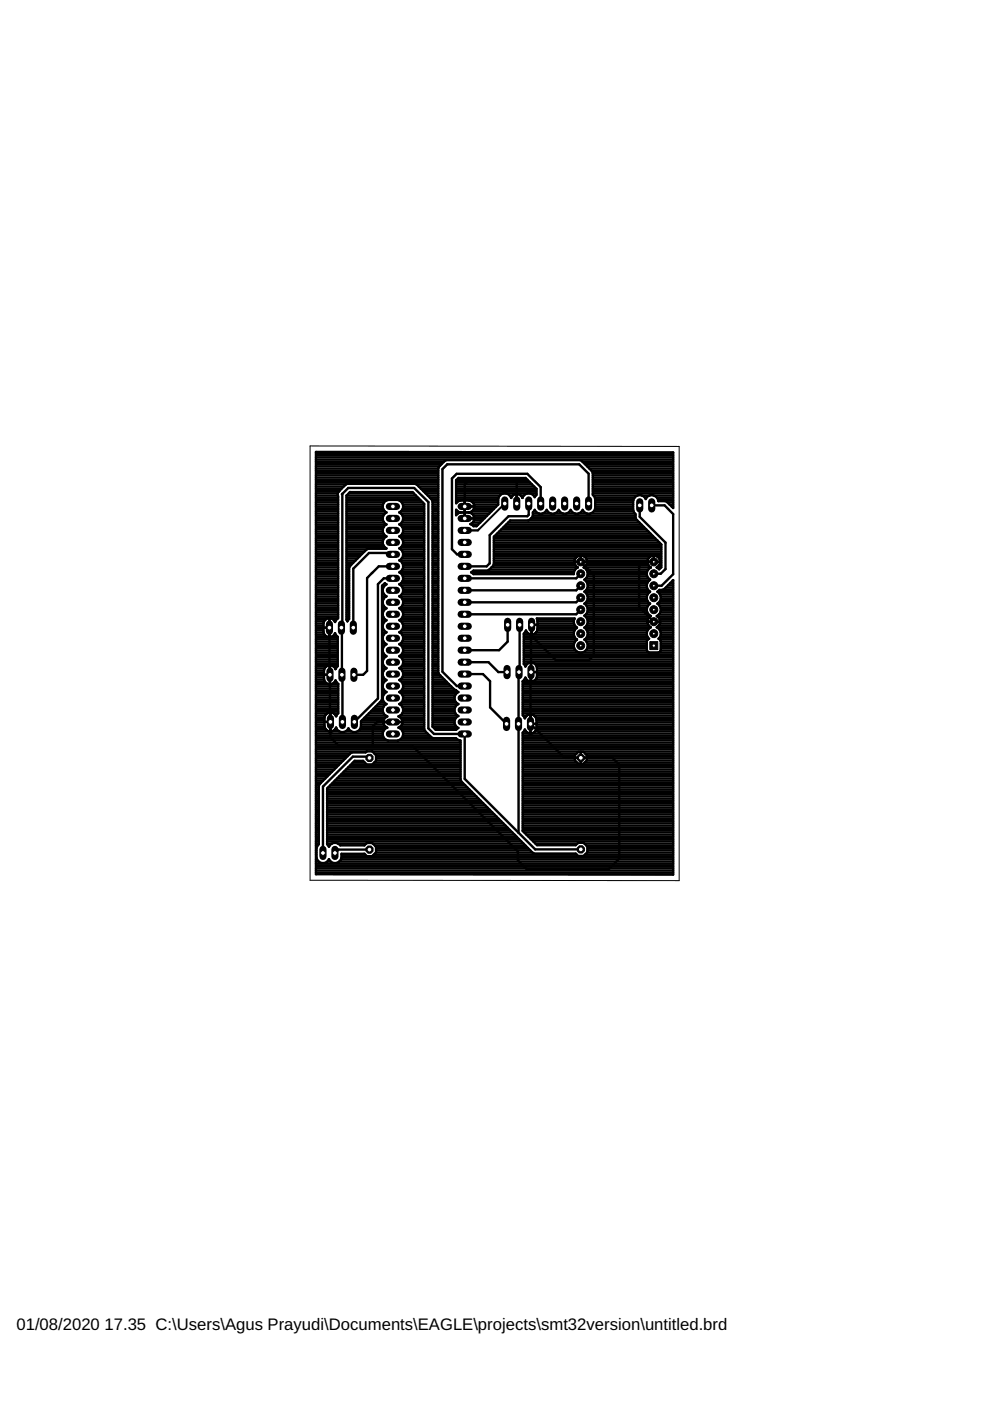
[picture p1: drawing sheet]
<svg xmlns="http://www.w3.org/2000/svg" width="210mm" height="297mm" viewBox="0 0 210 297" stroke-linecap="round" stroke-linejoin="round" font-family="sans-serif">
<defs><g id="words">
<g font-size="3.5">
<text x="3.5" y="281.9">01/08/2020</text>
<text x="22.2" y="281.9">17.35 C:\Users\Agus Prayudi\Documents\EAGLE\projects\smt32version\untitled.brd</text>
</g>
</g></defs>
<g fill="none" stroke="#000" stroke-width=".51">
<path d="M67 99.8h25.9M67 99.4h25.9M67 98.9h26.1M67 98.4h26.6M67 97.9h27.1M67 97.5h75.7M67 97h75.7M67 96.5h75.7M67 96h75.7M123.5 97.9h19.2M124 98.4h18.7M124.5 98.9h18.2"/>
<path d="M125 99.4h17.7M125.4 99.8h17.3M67 104.6h4.6M67 119.8h4.7M67 119.3h4.7M67 118.9h4.7M67 118.4h4.7M67 117.9h4.7M67 117.4h4.7M67 117h4.7M67 116.5h4.7M67 116h4.7"/>
<path d="M67 115.5h4.7M67 115.1h4.7M67 114.6h4.7M67 114.1h4.7M67 113.6h4.7M67 113.2h4.7M67 112.7h4.7M67 112.2h4.7M67 111.7h4.7M67 111.3h4.7M67 110.8h4.7M67 110.3h4.7"/>
<path d="M67 109.8h4.7M67 109.3h4.7M67 108.9h4.7M67 108.4h4.7M67 107.9h4.7M67 107.4h4.7M67 107h4.7M67 106.5h4.7M67 106h4.7M67 105.5h4.7M67 105.1h4.6M67 104.1h4.9"/>
<path d="M67 103.6h5.4M67 103.2h5.9M67 102.7h6.4M67 102.2h25.9M67 101.7h25.9M67 101.3h25.9M67 100.8h25.9M67 100.3h25.9M71.8 104.2h.1M72.1 103.9v.1M72.6 104.7l1.2-1.2h14l3 2.9v48l1.2 1.2h6.5v9.5l15 15h9.6M72.6 104.7l-.1 .1"/>
<path d="M72.6 104.7l-.1 28.3M73.5 105.1l.7-.8h13.3l2.4 2.5v47.8l.2 .3 1.4 1.5 .3 .1h4.9l.3 .3 .6 .2v8.3l.2 .4 15.2 15.1 .3 .2h8.8l.5 .5h1.1l.8-.8v-1.2l-.8-.8h-1.1l-.5 .5h-8.2l-3.1-3v-20.9l.3-.3M73.5 105.1v26.3l.2 .3M73.5 119.8h.9M73.5 119.3h1.4M73.5 118.9h1.9M73.5 118.4h2.3M73.5 117.9h2.8M73.5 117.4h3.3M73.5 117h3.8M73.5 116.5h4.2M73.5 116h8.1"/>
<path d="M73.5 115.5h7.8M73.5 115.1h7.7M73.5 114.6h7.7M73.5 114.1h7.9M73.5 113.6h8.2M73.5 113.2h7.8M73.5 112.7h7.7M73.5 112.2h7.7M73.5 111.7h7.8M73.5 111.3h8.3M73.5 110.8h7.9M73.5 110.3h7.7"/>
<path d="M73.5 109.8h7.7M73.5 109.3h7.8M73.5 108.9h8.1M73.5 108.4h8.1M73.5 107.9h7.8M73.5 107.4h7.7M73.5 107h7.7M73.5 106.5h7.9M73.5 106h8.7M73.5 105.5h15.1M73.5 105.1h14.7M74 104.6h13.7"/>
<path d="M77.7 116.5l-3.5 3.6-.2 .3v10.8M81.7 113.6a1.41 1.41 0 0 1 .3-2.4 1.39 1.39 0 0 1-.9-1.3 1.39 1.39 0 0 1 .9-1.3 1.41 1.41 0 0 1-.9-1.4 1.41 1.41 0 0 1 1.2-1.2h2a1.4 1.4 0 0 1 1.2 1.2 1.4 1.4 0 0 1-.9 1.4 1.37 1.37 0 0 1 .9 1.3 1.37 1.37 0 0 1-.9 1.3 1.39 1.39 0 0 1 .3 2.4M81.7 113.6l.3 .1a1.39 1.39 0 0 0-.9 1.3 1.39 1.39 0 0 0 .9 1.3l-.3 .1M81.7 116.4h.1M81.7 116.4h-3.7l-.3 .1M83.3 117.5l-.3-.3h-4.8l-3.3 3.4v12.5M84.4 106h4.7M84.8 118.9h5.1M84.8 111.3h5.1M84.9 113.6l-.3 .1a1.37 1.37 0 0 1 .9 1.3 1.37 1.37 0 0 1-.9 1.3 1.37 1.37 0 0 1 .9 1.2 1.37 1.37 0 0 1-.9 1.3 1.37 1.37 0 0 1 .9 1.3 1.37 1.37 0 0 1-.9 1.2 1.37 1.37 0 0 1 .9 1.3 1.37 1.37 0 0 1-.9 1.3 1.37 1.37 0 0 1 .9 1.3 1.37 1.37 0 0 1-.9 1.2l.7 .5 .2 .5M84.9 113.6h5M85 116.5h4.9"/>
<path d="M85 108.9h4.9M85 116h4.9M85 108.4h4.9M85.2 114.1h4.7M85.2 106.5h4.4M85.2 118.4h4.7M85.2 110.8h4.7M85.3 119.3h4.6M85.3 113.2h4.6M85.3 111.7h4.6M85.3 117h4.6M85.3 109.3h4.6"/>
<path d="M85.4 115.5h4.5M85.4 107.9h4.5M85.4 114.6h4.5M85.4 107h4.5M85.4 117.9h4.5M85.4 110.3h4.5M85.5 119.8h4.4M85.5 117.4h4.4M85.5 115.1h4.4M85.5 112.7h4.4M85.5 112.2h4.4M85.5 109.8h4.4"/>
<path d="M85.5 107.4h4.4M88.3 102.7h4.6M88.8 103.2h4.1M89.3 103.6h3.6M89.7 104.1h3.2M90.2 104.6h2.7M90.7 105.1h2.2M91.2 105.5h1.7M91.6 106h1.3M91.7 119.8h1.2M91.7 119.3h1.2M91.7 118.9h1.2"/>
<path d="M91.7 118.4h1.2M91.7 117.9h1.2M91.7 117.4h1.2M91.7 117h1.2M91.7 116.5h1.2M91.7 116h1.2M91.7 115.5h1.2M91.7 115.1h1.2M91.7 114.6h1.2M91.7 114.1h1.2M91.7 113.6h1.2M91.7 113.2h1.2"/>
<path d="M91.7 112.7h1.2M91.7 112.2h1.2M91.7 111.7h1.2M91.7 111.3h1.2M91.7 110.8h1.2M91.7 110.3h1.2M91.7 109.8h1.2M91.7 109.3h1.2M91.7 108.9h1.2M91.7 108.4h1.2M91.7 107.9h1.2M91.7 107.4h1.2"/>
<path d="M91.7 107h1.2M91.7 106.5h1.2M96.7 108.1l.6 .5h.4l-.4 .1-.6 .5zM96.7 104.6h17M96.7 108.9h.3M96.7 108.4h.3M96.7 106.5h.2M96.7 106h8.9M96.7 105.5h9M96.7 105.1h9.3M96.7 104.1h17M96.7 103.6h17"/>
<path d="M96.7 103.2h16.6M96.7 102.7h16.1M96.7 102.2h15.6M96.8 101.7h15M97.7 108.6h1.7M98.5 109.9h2.1M98.5 109.9h.1M98.5 107.4h.1M98.5 107.4h2.1M98.5 109.8l.1 .1M98.5 109.3l.1 .1M98.5 108.9h.1"/>
<path d="M98.5 108.4h.1M98.5 107.9h.1M98.5 107.4l.1 .1M98.5 107h.1M98.5 106.5h.1M98.5 112.5h2.8M99.4 108.6a1.27 1.27 0 0 1 1.2 1.2M100 108.9h3.7M100 111.3h1.3M100.1 108.4h4.1M100.2 106.5h5.4M100.2 110.8h1.6"/>
<path d="M100.4 109.3h2.9M100.5 107.9h4.2M100.5 107h5.1M100.5 110.3h1.8M100.6 109.8h2.2M100.6 107.4h4.6M104.6 119.8h17.4M104.7 119.3h17.1M104.7 118.9h17.1M104.7 118.4h17.3M104.7 117.9h17.8M104.7 117.4h35.5"/>
<path d="M104.7 117h35.5M104.7 116.5h35.5M104.7 116h35.5M104.7 115.5h35.5M104.7 115.1h35.1M104.7 114.6h34.7M104.7 114.1h34.2M104.9 113.6h33.5M105.4 113.2h32.5M105.6 107l-4.6 4.6h-.6l-.7-.5a1.28 1.28 0 0 0 .9-1.3M105.8 112.7h31.7M106.3 112.2h30.7"/>
<path d="M106.7 104.6l-.9 .6-.2 .5v1.3M106.8 111.7h29.7M107.3 111.3h28.7M107.3 104.6l.5 .2 .6 .7M107.7 110.8h27.9M108.1 105.1h.6M108.4 105.5h.1M108.4 105.5a1.27 1.27 0 0 1 1.2-.8 1.27 1.27 0 0 1 1.1 .8M109.6 106h.1M109.6 106.5h.1M109.6 105.5v.1M109.6 105.1h.1"/>
<path d="M109.6 106.8v-5.1l-.3-.2h-9.5l-1.3 1.2v7.2M110.4 105.1h.7M110.7 105.5h.1M111.8 104.6l-.5 .2-.6 .7M112.1 110.3h23M112.1 106.8v2.4l-.3 .3h-4l-4 4v5.9l-.6 .7h-4.7M112.4 104.6l.5 .2 .5 .6 .3-.5v-1.2l-2.3-2.4h-14.2l-.5 .5v4.9l.8-.5 1.9-.1a1.27 1.27 0 0 1 1.2 1.3 1.27 1.27 0 0 1-1.2 1.2M112.7 109.8h22.1M113 109.3l-.1 .4-.9 .6h-3.8l-3.5 3.5v5.8l-.1 .4-1.2 1h-3l-.5 .3 .5 .4h21.3a1.33 1.33 0 0 1 .8-1.4l-.5-.5M113 109.3h21.7M113 108.9h1.3M113.1 105.1h.5"/>
<path d="M113.2 108.4h.3M114.6 106.8v-3.5l-2.8-2.8h-15l-1 1v14.9l1.1 1.1h1.6M115 108.9h1.8M115.7 108.4h.4M117.6 108.9h1.7M118.3 108.4h.3M120.1 108.9h1.8M120.8 108.4h.4M121.8 119.1h18.2M122 119.8a1.35 1.35 0 0 1 1.1-2 1.35 1.35 0 0 1 1.2 2M122.6 108.9h1.8M123.1 117.8v1.3l2.8 2.8v17l-1 1h-7.1l-5.1-5.1v-2.3"/>
<path d="M123.1 118.9h.1M123.1 118.4h.1M123.1 117.9h.1M123.4 108.4h.3M123.7 117.9h14.3M124.3 118.4h13.2M124.3 119.8l-.6 .5 .7 .5M124.3 119.8h13.2M124.5 119.3h12.8M124.5 118.9h12.8M124.8 106.8v-6.4l-2-2h-28l-1 1.1v42.9l3.1 3.1h1.6M125.2 108.9h9.4"/>
<path d="M125.7 104.6h17M125.7 100.3v4.6l.5 .8v2.1a1.4 1.4 0 0 1-1.2 1.1 1.4 1.4 0 0 1-1.5-.8 1.37 1.37 0 0 1-1.2 .9 1.37 1.37 0 0 1-1.3-.9 1.37 1.37 0 0 1-1.3 .9 1.37 1.37 0 0 1-1.3-.9 1.37 1.37 0 0 1-1.2 .9 1.37 1.37 0 0 1-1.3-.9 1.37 1.37 0 0 1-1.3 .9 1.37 1.37 0 0 1-1.2-.9l-.4 .5v.7M125.7 100.3l-.1-.4-2.3-2.2-.3-.1h-28.4l-1.5 1.4-.2 .3v43.3l.2 .3 3.3 3.3 .3 .1M125.7 104.1h17M125.7 103.6h17M125.7 103.2h17M125.7 102.7h17M125.7 102.2h17M125.7 101.7h17M125.7 101.3h17M125.7 100.8h17M125.7 100.3h17"/>
<path d="M125.8 105.1h9.4M125.9 108.4h8.4M126.1 105.5h8.4M126.2 107.9h8M126.2 107.4h8M126.2 107h8M126.2 106.5h8M126.2 106h8.1M135.6 107.1v2.5l5.5 5.4v5.6l-1 1h-1.5M136.1 105.1h1.6M136.4 119.1l-.9 .9v8.7l3.1 3.1M136.8 105.5h.3"/>
<path d="M137.5 119.8a1.35 1.35 0 0 1 1.1-2 1.35 1.35 0 0 1 1.2 2M137.5 119.8l.5 .5-.6 .5M138.2 107.1h2.7l1.8 1.9v12.8l-2.4 2.4h-1.7M138.6 117.8v1.3M138.6 118.9h.1M138.6 118.4h.1M138.6 117.9h.1M138.6 105.1h4.1M139.2 117.9h1M139.3 105.5h3.4M139.5 106h3.2M139.8 119.8l-.6 .5 .6 .4 .4-.4"/>
<path d="M139.8 119.8h.4M139.8 118.4h.4M140 119.3h.2M140 118.9h.2M141.5 106.5h1.2M142 107h.7M142.5 107.4h.2M67 121.7h4.7M67 139.8h4.6M67 139.3h4.6M67 138.9h4.6M67 138.4h4.6"/>
<path d="M67 137.9h4.6M67 137.4h4.6M67 137h4.6M67 136.5h4.6M67 136h4.6M67 135.5h4.6M67 135.1h2.5M67 134.6h1.8M67 134.1h1.6M67 133.6h1.6M67 133.2h1.6M67 132.7h1.6"/>
<path d="M67 132.2h1.6M67 131.7h1.7M67 131.3h2.2M67 130.8h4.7M67 130.3h4.7M67 129.8h4.7M67 129.3h4.7M67 128.9h4.7M67 128.4h4.7M67 127.9h4.7M67 127.4h4.7M67 127h4.7"/>
<path d="M67 126.5h4.7M67 126h4.7M67 125.5h4.7M67 125.1h4.7M67 124.6h4.7M67 124.1h4.7M67 123.6h4.7M67 123.1h4.7M67 122.7h4.7M67 122.2h4.7M67 121.2h4.7M67 120.8h4.7"/>
<path d="M67 120.3h4.7M68.6 132.2v1.7a1.26 1.26 0 0 0 1.1 1.2 1.26 1.26 0 0 0 1.3-.9l.6 .8M68.6 133.1h1.2M69.2 131.2l-.5 .4-.1 .6M69.2 131.2a1.24 1.24 0 0 1 1.8 .7l.2-.4 .5-.4-.1-26.5 .1-.3 1.6-1.6 .4-.1h14.3l.3 .1 3.3 3.2 .1 .4v47.8l.7 .6h4.3l.5-.4a1.37 1.37 0 0 1-.9-1.2 1.37 1.37 0 0 1 .9-1.3l-.2-.1M69.8 131v12M69.8 132.2h.1M69.8 133.1h.1M69.8 135.1h.1M69.8 134.6h.1M69.8 134.1h.1M69.8 133.6h.1"/>
<path d="M69.8 133.2h.1M69.8 132.7h.1M69.8 131.7h.1M69.8 131.3h.1M70.2 135.1h1.4M70.5 131.3h1M70.9 134.6h.3M71 131.7h.1M71.6 135h.1M71.6 135v6.2l-.5 .7a1.26 1.26 0 0 0-1.3-.9 1.26 1.26 0 0 0-1.1 1.2M72.5 133l.1 20.1M72.5 133l-.1 .1"/>
<path d="M73.5 121.7h.5M73.5 131.3h.5M73.5 130.8h.5M73.5 130.3h.5M73.5 129.8h.5M73.5 129.3h.5M73.5 128.9h.5M73.5 128.4h.5M73.5 127.9h.5M73.5 127.4h.5M73.5 127h.5M73.5 126.5h.5"/>
<path d="M73.5 126h.5M73.5 125.5h.5M73.5 125.1h.5M73.5 124.6h.5M73.5 124.1h.5M73.5 123.6h.5M73.5 123.1h.5M73.5 122.7h.5M73.5 122.2h.5M73.5 121.2h.5M73.5 120.8h.5M73.5 120.3h.6"/>
<path d="M73.6 131.7h.1M74 131.2l-.3 .5M81 139.8h.3M81 139.3h.6M81 138.9h.6M81 138.4h.3M81 137.9h.2M81 137.4h.2M81 137h.4M81 136.5h.7M81 136h.3M81 135.5h.2"/>
<path d="M81 135.1h.2M81 134.6h.3M81 134.1h.8M81 133.6h.4M81 133.2h.2M81 132.7h.2M81 132.2h.3M81 131.7h.6M81 131.3h.6M81 130.8h.3M81 130.3h.2M81 129.8h.2"/>
<path d="M81 129.3h.4M81 128.9h.7M81 128.4h.3M81 127.9h.2M81 127.4h.2M81 127h.3M81 126.5h.8M81 126h.4M81 125.5h.2M81 125.1h.2M81 124.6h.3M81.1 124.1h.5"/>
<path d="M81.2 127.4l.2-.5 .6-.5a1.39 1.39 0 0 1-.9-1.2 1.39 1.39 0 0 1 .9-1.3l-.4-.3-.6 .6v24.1l-.4 .5M81.2 127.4a1.38 1.38 0 0 0 .8 1.6 1.39 1.39 0 0 0-.9 1.2 1.39 1.39 0 0 0 .9 1.3 1.39 1.39 0 0 0-.9 1.3 1.39 1.39 0 0 0 .9 1.2 1.4 1.4 0 0 0-.3 2.5M81.7 136.5l.3 .1a1.38 1.38 0 0 0-.9 1.3 1.38 1.38 0 0 0 .9 1.2 1.38 1.38 0 0 0-.9 1.3 1.38 1.38 0 0 0 .9 1.3l-.6 .4-.2 .5M82.9 120.4l.4-.3h-3l-2.5 2.5v19.6l-.8 .9h-2M83.3 122.6h-1.9l-1.3 1.2v24.3l-5 5M84.8 134.1h5.1M84.8 126.5h5.1M84.9 136.5l-.3 .1a1.37 1.37 0 0 1 .9 1.3 1.37 1.37 0 0 1-.9 1.2 1.37 1.37 0 0 1 .9 1.3 1.37 1.37 0 0 1-.9 1.3l.7 .4 .2 .5M84.9 136.5h5M84.9 128.9h5M84.9 121.2h5M85 139.3h4.9"/>
<path d="M85 131.7h4.9M85 124.1h4.9M85 138.9h4.9M85 131.3h4.9M85 123.6h4.9M85.2 121.7h4.7M85.2 137h4.7M85.2 129.3h4.7M85.2 133.6h4.7M85.2 126h4.7M85.3 136h4.6M85.3 134.6h4.6"/>
<path d="M85.3 128.4h4.6M85.3 127h4.6M85.3 120.8h4.6M85.3 139.8h4.6M85.3 132.2h4.6M85.3 124.6h4.6M85.4 138.4h4.5M85.4 130.8h4.5M85.4 123.1h4.5M85.4 137.4h4.5M85.4 129.8h4.5M85.4 122.2h4.5"/>
<path d="M85.4 133.2h4.5M85.4 125.5h4.5M85.5 127.4a1.36 1.36 0 0 1-.9 1.6 1.37 1.37 0 0 1 .9 1.2 1.37 1.37 0 0 1-.9 1.3 1.37 1.37 0 0 1 .9 1.3 1.37 1.37 0 0 1-.9 1.2 1.39 1.39 0 0 1 .3 2.5M85.5 137.9h4.4M85.5 135.5h4.4M85.5 135.1h4.4M85.5 132.7h4.4M85.5 130.3h4.4M85.5 127.9h4.4M85.5 127.4h4.4M85.5 125.1h4.4M85.5 122.7h4.4"/>
<path d="M85.5 120.3h4.4M91.7 121.7h1.2M91.7 139.8h1.2M91.7 139.3h1.2M91.7 138.9h1.2M91.7 138.4h1.2M91.7 137.9h1.2M91.7 137.4h1.2M91.7 137h1.2M91.7 136.5h1.2M91.7 136h1.2M91.7 135.5h1.2"/>
<path d="M91.7 135.1h1.2M91.7 134.6h1.2M91.7 134.1h1.2M91.7 133.6h1.2M91.7 133.2h1.2M91.7 132.7h1.2M91.7 132.2h1.2M91.7 131.7h1.2M91.7 131.3h1.2M91.7 130.8h1.2M91.7 130.3h1.2M91.7 129.8h1.2"/>
<path d="M91.7 129.3h1.2M91.7 128.9h1.2M91.7 128.4h1.2M91.7 127.9h1.2M91.7 127.4h1.2M91.7 127h1.2M91.7 126.5h1.2M91.7 126h1.2M91.7 125.5h1.2M91.7 125.1h1.2M91.7 124.6h1.2M91.7 124.1h1.2"/>
<path d="M91.7 123.6h1.2M91.7 123.1h1.2M91.7 122.7h1.2M91.7 122.2h1.2M91.7 121.2h1.2M91.7 120.8h1.2M91.7 120.3h1.2M100.1 121.2h21.6M103.7 120.8h18.2M104.2 120.3h18.3M107.6 132.5v3.5l-1.8 1.9h-7.3M110.2 132.5v9.9l-.3 .2v34"/>
<path d="M111.1 139.8h31.6M111.1 139.3h31.6M111.1 138.9h31.6M111.1 138.4h31.6M111.1 137.9h11M111.1 137.4h10.7M111.1 137h10.6M111.1 136.5h10.6M111.1 136h10.8M111.1 135.5h11.1M111.1 135.1h10.7M111.1 134.6h10.6"/>
<path d="M111.3 134.1h.5M112.7 134.5l-.1 .1v9.9M112.7 132.5h.1M112.7 132.5h1.3M112.7 134.1h.1M112.7 133.6h.1M112.7 133.2h.1M112.7 132.7h.1M113.6 134.1h8.1M113.9 131.2l-.1-.1h8a1.43 1.43 0 0 0 .5 2 1.49 1.49 0 0 0 0 2.5 1.5 1.5 0 0 0-.3 2.3 1.5 1.5 0 0 0 2.3 0 1.5 1.5 0 0 0-.4-2.3 1.47 1.47 0 0 0 0-2.5l.5-.4M113.9 131.2l.1 2.1a1.26 1.26 0 0 1-1.1 1.2 1.26 1.26 0 0 1-1.4-.8l-.4 .6v6.5M113.9 131.3h7.9"/>
<path d="M113.9 133.6h7.9M114 133.2h8.3M114 132.7h7.9M114 132.2h7.7M114 131.7h7.7M123.1 121.6l-.9 1h-23.7M123.1 124.2l-.9 1h-23.7M123.1 126.7l-.9 1h-23.7M123.1 129.3l-.9 .9h-23.7M123.8 120.3h14.2M124 133.2h13.7M124 125.5h13.7"/>
<path d="M124 135.5h13.4M124 127.9h13.7M124.2 137.9h13M124.2 130.8h13.6M124.2 130.3h13.4M124.2 123.1h13.4M124.2 122.7h13.4M124.3 136h12.8M124.3 128.4h13.1M124.3 120.8h13.1M124.4 132.7h13.2M124.4 125.1h13"/>
<path d="M124.4 120.8a1.46 1.46 0 0 1-.5 2.1 1.5 1.5 0 0 1 .5 2.1M124.4 125l-.5 .5 .5 .4 .2 .5M124.4 133.6h12.9M124.4 126h12.9M124.4 135.1h12.9M124.4 127.4h12.9M124.5 137.4h12.6M124.5 131.3h12.9M124.5 129.8h12.7M124.5 123.6h12.8M124.5 122.2h12.7M124.6 136.5h12.5"/>
<path d="M124.6 132.2h12.7M124.6 128.9h12.6M124.6 124.6h12.6M124.6 121.2h12.6M124.6 126.4a1.44 1.44 0 0 1-.7 1.6 1.48 1.48 0 0 1 0 2.5 1.5 1.5 0 0 1 .5 2.2M124.6 121.7h12.5M124.6 137h12.5M124.6 134.6h12.5M124.6 134.1h12.5M124.6 131.7h12.7M124.6 129.3h12.5M124.6 127h12.5"/>
<path d="M124.6 126.5h12.5M124.6 124.1h12.5M137.1 126.4a1.44 1.44 0 0 0 .7 1.6M137.3 131.7l.3 1M137.3 131.8h2.7M137.4 120.8a1.46 1.46 0 0 0 .4 2.1M137.4 125l.4 .5M137.8 130.8l-.5 .9M137.8 122.9a1.49 1.49 0 0 0-.4 2.1M137.8 128a1.47 1.47 0 0 0 .2 2.6l-.2 .2M137.8 125.5l-.4 .4-.3 .5M137.8 122.9h.1"/>
<path d="M137.8 125.5h.1M137.8 128h.1M139.3 120.3h.9M139.5 130.8l.5 .9M139.5 130.8h3.2M139.5 133.2h3.2M139.5 125.5h3.2M139.5 127.9h3.2M139.7 132.7h3M139.7 130.3h3M139.8 135.5h2.9M139.8 128.4h2.9"/>
<path d="M139.8 131.3h2.9M139.9 133.6h2.8M139.9 132.2h2.8M139.9 127.4h2.8M139.9 126h2.8M139.9 135.1h2.8M140 131.7a1.38 1.38 0 0 1-.8 1.3 1.42 1.42 0 0 1 .4 2.4l.5 .5v2l-.5 .5h-2l-.4-.3-.1-2.2 .5-.5a1.42 1.42 0 0 1 .4-2.4l-.4-.3M140 131.7h2.7M140 129.8h2.7M140 128.9h2.7M140.1 137.9h2.6M140.1 126.4a1.44 1.44 0 0 1-.7 1.6 1.47 1.47 0 0 1 .7 1.4 1.47 1.47 0 0 1-.9 1.2l.3 .2"/>
<path d="M140.1 137.4h2.6M140.1 137h2.6M140.1 136.5h2.6M140.1 136h2.6M140.1 134.6h2.6M140.1 134.1h2.6M140.1 129.3h2.6M140.1 127h2.6M140.1 126.5h2.6M140.2 120.3v-4.9l-5.3-5.3-.2-1.1-.5-.8v-2.1a1.4 1.4 0 0 1 1.3-1.1 1.4 1.4 0 0 1 1.4 .8 1.39 1.39 0 0 1 1.5-.8 1.39 1.39 0 0 1 1.2 1.3h1.5l1.6 1.4v-11.8l-75.7-.1v89.6h75.7v-62.4l-1.9 1.9-1 .2-.4 .4 .5 .4 .2 .5M140.5 125.1h2.2M141.1 124.6h1.6"/>
<path d="M141.6 124.1h1.1M142.1 123.6h.6M142.6 123.1h.1M67 155.5h14.2M67 144.6h1.9M67 145.1h2.6M67 159.8h7.2M67 159.3h10.7M67 158.9h30.6M67 158.4h30.6M67 157.9h30.6M67 157.4h30.6"/>
<path d="M67 157h15.1M67 156.5h14.4M67 156h14.2M67 155h2.7M67 154.6h2M67 154.1h1.8M67 153.6h1.8M67 153.1h1.8M67 152.7h1.8M67 152.2h1.8M67 151.7h1.9M67 151.2h2.4"/>
<path d="M67 150.8h4.7M67 150.3h4.7M67 149.8h4.7M67 149.3h4.7M67 148.9h4.7M67 148.4h4.7M67 147.9h4.7M67 147.4h4.7M67 147h4.7M67 146.5h4.7M67 146h4.7M67 145.5h4.7"/>
<path d="M67 144.1h1.7M67 143.6h1.7M67 143.2h1.7M67 142.7h1.7M67 142.2h1.7M67 141.7h1.8M67 141.2h2.3M67 140.8h4.6M67 140.3h4.6M68.7 143.1h1.3M68.7 142.2v1.9M68.7 144.1a1.27 1.27 0 0 0 1.2 1 1.27 1.27 0 0 0 1.2-.8l.6 .7"/>
<path d="M68.8 153.1h1.3M69.4 151.2l-.6 .8v1.9a1.28 1.28 0 0 0 1.1 1.2 1.28 1.28 0 0 0 1.4-.9 1.39 1.39 0 0 0 1.2 1 1.39 1.39 0 0 0 1.4-.8 1.41 1.41 0 0 0 1.4 .8 1.41 1.41 0 0 0 1.2-1.1M69.4 151.2a1.27 1.27 0 0 1 1.9 .7l.4-.7M70 141l.1 12.5M70 145.1h.1M70 143.1h.1M70 144.6h.1M70 144.1h.1M70 143.6h.1M70 143.2h.1M70 142.7h.1M70 142.2h.1"/>
<path d="M70 141.7h.1M70 141.2v.1M70.1 151v5.4l1.8 1.8h15.6l22.3 22.3v1.9l1.9 1.9h17.3l2.3-2.3v-19.9l-1.5-1.4h-10.1l-7.2-7.2h1.2M70.1 153.1h.1M70.1 155v.1M70.1 154.6h.1M70.1 154.1h.1M70.1 153.6h.1M70.1 153.1v.1M70.1 152.7h.1M70.1 152.2h.1M70.1 151.7h.1"/>
<path d="M70.1 151.2v.1M70.3 145.1h1.4M70.4 155h1.5M70.7 141.2h.9M70.8 151.2h.9M71 144.6h.3M71.1 154.6h.3M71.1 141.7h.1M71.2 151.7h.1M71.7 145h.1M71.7 145v6.2M73.3 155h1.1"/>
<path d="M73.8 154.6h.1M75.8 155h5.5M76.3 154.6h5.3M76.5 154.1h5.3M76.5 153.6h4.9M76.5 153.1h4.8M76.8 152.7h4.5M77.3 152.2h4.3M77.7 151.7h4M78.2 151.2h3.1M78.7 150.8h2.5M79 159.3h18.6"/>
<path d="M79.2 150.3h2M79.4 159.8h18.2M79.7 149.8h1.6M80.1 149.3h1.7M80.6 148.9h.8M80.6 148.8l-4.1 4.1v1.2M81 148.4h.2M81 144.6h.4M81 145.1h.2M81 147.9h.2M81 147.4h.3M81 147h.6"/>
<path d="M81 146.5h.6M81 146h.3M81 145.5h.2M81 144.1h.7M81 143.6h.3M81 143.2h.2M81 142.7h.2M81 142.2h.3M81 141.7h.8M81 141.2h.4M81 140.8h.2M81 140.3h.2"/>
<path d="M81.2 142.6v.6l.5 .9M81.2 150.3l.2 1 .3 .4M81.7 144.1l.3 .1a1.39 1.39 0 0 0-.9 1.3 1.39 1.39 0 0 0 .9 1.2 1.39 1.39 0 0 0-.9 1.3 1.39 1.39 0 0 0 .9 1.3l-.6 .5-.2 .5M81.7 151.7l.4 .2a1.27 1.27 0 0 0-.8 1.2 1.27 1.27 0 0 0 .8 1.2 1.41 1.41 0 0 0-1 1.4 1.41 1.41 0 0 0 1.2 1.3h2a1.4 1.4 0 0 0 1.2-1.3 1.4 1.4 0 0 0-1-1.4 1.26 1.26 0 0 0 .8-1.2 1.26 1.26 0 0 0-.8-1.2l.4-.2M83.3 153.1h.1M84.5 157h12.8M84.8 149.3h5.1M84.8 141.7h5.1M84.8 154.1h5.1M84.9 144.1l-.3 .1a1.37 1.37 0 0 1 .9 1.3 1.37 1.37 0 0 1-.9 1.2 1.37 1.37 0 0 1 .9 1.3 1.37 1.37 0 0 1-.9 1.3l.7 .5 .2 .5M84.9 151.7h5M84.9 144.1h5"/>
<path d="M85 152.2h4.9M85 154.6h4.9M85 147h4.9M85 146.5h4.9M85.2 144.6h4.7M85.2 141.2h4.7M85.2 156.5h6.6M85.2 148.9h4.7M85.2 153.6h4.7M85.3 152.7h4.6M85.3 151.2h4.6M85.3 149.8h4.6"/>
<path d="M85.3 143.6h4.6M85.3 142.2h4.6M85.3 153.1l-5.3-.1-1 1v4.2M85.3 155h4.9M85.3 153.1h4.6M85.3 147.4h4.6M85.4 146h4.5M85.4 145.1h4.5M85.4 156h5.7M85.4 148.4h4.5M85.4 140.8h4.5M85.5 142.6v.6l-.2 .5-.4 .4"/>
<path d="M85.5 150.3l-.2 1-.4 .4M85.5 155.5h5.2M85.5 150.8h4.4M85.5 150.3h4.4M85.5 147.9h4.4M85.5 145.5h4.4M85.5 143.2h4.4M85.5 142.7h4.4M85.5 140.3h4.4M91.7 144.6h3M91.7 145.1h3.5M91.7 153.6h4.8"/>
<path d="M91.7 153.1h4.7M91.7 152.7h4.7M91.7 152.2h5M91.7 151.7h5.3M91.7 151.2h4.9M91.7 150.8h4.7M91.7 150.3h4.7M91.7 149.8h4.9M91.7 149.3h5.3M91.7 148.9h5M91.7 148.4h4.7M91.7 147.9h4.7"/>
<path d="M91.7 147.4h4.8M91.7 147h5.2M91.7 146.5h5.1M91.7 146h4.4M91.7 145.5h4M91.7 144.1h2.5M91.7 143.6h2M91.7 143.2h1.6M91.7 142.7h1.3M91.7 142.2h1.2M91.7 141.7h1.2M91.7 141.2h1.2"/>
<path d="M91.7 140.8h1.2M91.7 140.3h1.2M91.7 154.1h5.1M92.2 154.6h4.7M96.4 150.3l.2 1 .4 .4M96.7 146.3h.1M96.7 146.3l.5 .4a1.37 1.37 0 0 0-.9 1.3 1.37 1.37 0 0 0 .9 1.3l-.6 .5-.2 .5M98.5 140.4h5.1l2.1 2.1h1.8M98.5 142.9h3.9l1.5 1.5v5.6l3.5 3.5M110.8 144.4v7.2l.5 .7a1.27 1.27 0 0 1 1.3-.8 1.27 1.27 0 0 1 1.1 1.1v1.7a1.27 1.27 0 0 1-1.1 1.2M110.8 155.5h31.9M110.8 144.4h.1"/>
<path d="M110.8 144.6h31.9M110.8 145.1h31.9M110.8 159.8h11.4M110.8 159.3h31.9M110.8 158.9h31.9M110.8 158.4h31.9M110.8 157.9h31.9M110.8 157.4h31.9M110.8 157h31.9M110.8 156.5h31.9M110.8 156h31.9M110.8 151.2h31.9"/>
<path d="M110.8 150.8h31.9M110.8 150.3h31.9M110.8 149.8h31.9M110.8 149.3h31.9M110.8 148.9h31.9M110.8 148.4h31.9M110.8 147.9h31.9M110.8 147.4h31.9M110.8 147h31.9M110.8 146.5h31.9M110.8 146h31.9M110.8 145.5h31.9"/>
<path d="M110.8 144.4l.6-.7a1.27 1.27 0 0 0 1.1 .8M110.9 151.7h.8M111.1 140.8l.3 .4M111.1 140.8h.7M111.1 140.3h31.6M111.1 155h.4M111.1 155l.2-.3 .2 .4M111.2 144.1h.5M111.2 152.2h.1M111.4 141.2h.1M111.5 155.1l.9 .4M111.8 140.8a1.29 1.29 0 0 1 1.6 0"/>
<path d="M111.8 140.8l-.4 .4M112.5 155v.1M112.5 154.6h.1M112.5 154.1h.1M112.5 153.6h.1M112.5 153.1v.1M112.5 152.7h.1M112.5 152.2h.1M112.5 151.7h.1M112.6 144.1h.1M112.6 143.6h.1M112.6 143.2h.1"/>
<path d="M112.6 142.7h.1M112.6 142.2h.1M112.6 141.7h.1M112.6 141.2v.1M112.6 140.8h.1M112.7 142.3l-.2 .3v12.9M113.3 151.7h29.4M113.4 140.8l.4 .4M113.4 140.8h29.3M113.5 155h29.2M113.5 144.1h29.2M113.6 152.2h29.1"/>
<path d="M113.7 154.6h29M113.7 154.1h29M113.7 153.6h29M113.7 153.1h29M113.7 152.7h29M113.8 141.2l.1 2.1a1.26 1.26 0 0 1-1.2 1.2M113.8 141.2h28.9M113.8 143.6h28.9M113.9 142.5h-1.3M113.9 143.2h28.8M113.9 142.7h28.8M113.9 142.2h28.8"/>
<path d="M113.9 141.7h28.8M123.1 159.4v2.5M123.1 159.8h.1M124.1 159.8h18.6M67 179.8h.1M67 179.3h.3M67 178.9h.6M67 178.4h.6M67 177.9h.6M67 177.4h.6M67 177h.6M67 176.5h.6"/>
<path d="M67 176h.6M67 175.5h.6M67 175h.6M67 174.6h.6M67 174.1h.6M67 173.6h.6M67 173.1h.6M67 172.7h.6M67 172.2h.6M67 171.7h.6M67 171.2h.6M67 170.8h.6"/>
<path d="M67 170.3h.6M67 169.8h.6M67 169.3h.6M67 168.8h.6M67 168.4h.6M67 167.9h.6M67 167.4h.6M67 167h.6M67 166.5h.6M67 166h1M67 165.5h1.5M67 165.1h2"/>
<path d="M67 164.6h2.4M67 164.1h2.9M67 163.6h3.4M67 163.2h3.9M67 162.7h4.3M67 162.2h4.8M67 161.7h5.3M67 161.2h5.8M67 160.8h6.2M67 160.3h6.7M67.1 179.8v2.1a1.39 1.39 0 0 0 1.2 1.1 1.39 1.39 0 0 0 1.4-.8M69.4 178.9h1"/>
<path d="M69.4 178.4h41.1M69.4 177.9h40.6M69.4 177.4h40.2M69.4 177h39.7M69.4 176.5h39.2M69.4 176h38.7M69.4 175.5h38.3M69.4 175h37.8M69.4 174.6h37.3M69.4 174.1h36.8M69.4 173.6h36.3M69.4 173.1h35.9"/>
<path d="M69.4 172.7h35.4M69.4 172.2h34.9M69.4 171.7h34.4M69.4 171.2h34M69.4 170.8h33.5M69.4 170.3h33M69.4 169.8h32.5M69.4 169.3h32.1M69.4 168.8h31.6M69.4 168.4h31.1M69.4 167.9h30.6M69.4 167.4h30.2"/>
<path d="M69.6 167h29.5M69.7 179.3v.2a1.39 1.39 0 0 1 2.4-.3h5.2l.5-.5h1.1l.8 .8v1.2l-.8 .8h-1.1l-.5-.5h-4.9a1.47 1.47 0 0 1-.7 1.8 1.47 1.47 0 0 1-1.9-.4l-.1-.2M69.7 179.3h.1M70 166.5h28.6M70.5 166h27.6M71 165.5h26.7M71.5 165.1h26.1M71.7 178.9h5.9M71.9 164.6h25.7M72.4 164.1h25.2M72.9 163.6h24.7M73.4 163.2h24.2"/>
<path d="M73.9 162.7h23.7M74.3 162.2h23.3M74.8 161.7h2.6M78.3 160.7l-.2-.3h-3.3l-6.3 6.4v14M79 178.9h32M79.3 161.7h18.3M79.5 179.3h32M79.7 161.3v-1.2l-.8-.8h-1.1l-.3 .2h-2.8l-.4 .2-6.6 6.6-.1 .3v12.4l-.5 .8M79.7 161.3l-.8 .8h-1.1l-.8-.8h-1.8l-5.8 5.9v11.8l.3 .3M79.7 179.8h32.2M79.7 161.2h17.9M79.7 160.8h17.9"/>
<path d="M79.7 160.3h17.9M110.8 176h31.9M110.8 175.5h31.9M110.8 175h31.9M110.8 174.6h31.9M110.8 174.1h31.9M110.8 173.6h31.9M110.8 173.1h31.9M110.8 172.7h31.9M110.8 172.2h31.9M110.8 171.7h31.9M110.8 171.2h31.9"/>
<path d="M110.8 170.8h31.9M110.8 170.3h31.9M110.8 169.8h31.9M110.8 169.3h31.9M110.8 168.8h31.9M110.8 168.4h31.9M110.8 167.9h31.9M110.8 167.4h31.9M110.8 167h31.9M110.8 166.5h31.9M110.8 166h31.9M110.8 165.5h31.9"/>
<path d="M110.8 165.1h31.9M110.8 164.6h31.9M110.8 164.1h31.9M110.8 163.6h31.9M110.8 163.2h31.9M110.8 162.7h31.9M110.8 162.2h31.9M110.8 161.7h11.6M110.8 161.2h11.1M110.8 160.8h11.1M110.8 160.3h11.1M111.1 176.5h31.6"/>
<path d="M111.6 177h31.1M112.1 177.4h30.6M112.5 177.9h30.2M113 178.4h29.7M113.5 178.9h8.9M123.1 160.7h.1M123.1 161.7h.1M123.1 161.2l.1 .1M123.1 160.8h.1M123.1 160.3h.1M123.9 178.9h18.8M123.9 161.7h18.8"/>
<path d="M124.4 179.3h18.3M124.4 161.2h18.3M124.4 160.8h18.3M124.4 160.3h18.3M124.5 179.8h18.2M67 185h75.7M67 184.6h75.7M67 184.1h75.7M67 183.6h75.7M67 183.1h75.7M67 182.7h.6M67 182.2h.2"/>
<path d="M67 181.7h.1M67 181.2h.1M67 180.8h.1M67 180.3h.1M69.4 182.7h.7M69.7 182.2h.1M71.9 182.7h70.8M72.3 182.2h70.4M72.4 181.7h70.3M72.4 181.2h5.1M78.3 180.1h-6.6l-.7 .7M79.2 181.2h43.1"/>
<path d="M79.7 180.8h33.2M79.7 180.3h32.7M124 181.2h18.7M124.5 180.8h18.2M124.5 180.3h18.2"/>
<circle cx="123.2" cy="160.7" r="1.37"/>
</g>
<path d="M107 106.8l-5.7 5.7M69.7 133l.1 .1M69.8 143l.2 .1M70 153l.1 .1M72.4 143l.1 .1M72.5 153l.1 .1M83.3 153.1l-.3 .3M110.2 142.3v.1M112.7 142.3l-.1 .2" fill="none" stroke="#000" stroke-width=".42"/>
<path d="M98.4 117.5h.1" fill="none" stroke="#000" stroke-width=".32"/>
<path d="M82.5 107.4h1.6" fill="none" stroke="#000" stroke-width="1.5"/>
<circle cx="83.3" cy="107.4" r=".51" fill="#fff" stroke="#000" stroke-width=".21"/>
<path d="M82.5 109.9h1.6" fill="none" stroke="#000" stroke-width="1.5"/>
<circle cx="83.3" cy="109.9" r=".51" fill="#fff" stroke="#000" stroke-width=".21"/>
<path d="M82.5 112.5h1.6" fill="none" stroke="#000" stroke-width="1.5"/>
<circle cx="83.3" cy="112.5" r=".51" fill="#fff" stroke="#000" stroke-width=".21"/>
<path d="M82.5 115h1.6" fill="none" stroke="#000" stroke-width="1.5"/>
<circle cx="83.3" cy="115" r=".51" fill="#fff" stroke="#000" stroke-width=".21"/>
<path d="M82.5 117.5h1.6" fill="none" stroke="#000" stroke-width="1.5"/>
<circle cx="83.3" cy="117.5" r=".51" fill="#fff" stroke="#000" stroke-width=".21"/>
<path d="M82.5 120.1h1.6" fill="none" stroke="#000" stroke-width="1.5"/>
<circle cx="83.3" cy="120.1" r=".51" fill="#fff" stroke="#000" stroke-width=".21"/>
<path d="M82.5 122.6h1.6" fill="none" stroke="#000" stroke-width="1.5"/>
<circle cx="83.3" cy="122.6" r=".51" fill="#fff" stroke="#000" stroke-width=".21"/>
<path d="M82.5 125.2h1.6" fill="none" stroke="#000" stroke-width="1.5"/>
<circle cx="83.3" cy="125.2" r=".51" fill="#fff" stroke="#000" stroke-width=".21"/>
<path d="M82.5 127.7h1.6" fill="none" stroke="#000" stroke-width="1.5"/>
<circle cx="83.3" cy="127.7" r=".51" fill="#fff" stroke="#000" stroke-width=".21"/>
<path d="M82.5 130.2h1.6" fill="none" stroke="#000" stroke-width="1.5"/>
<circle cx="83.3" cy="130.2" r=".51" fill="#fff" stroke="#000" stroke-width=".21"/>
<path d="M82.5 132.8h1.6" fill="none" stroke="#000" stroke-width="1.5"/>
<circle cx="83.3" cy="132.8" r=".51" fill="#fff" stroke="#000" stroke-width=".21"/>
<path d="M82.5 135.3h1.6" fill="none" stroke="#000" stroke-width="1.5"/>
<circle cx="83.3" cy="135.3" r=".51" fill="#fff" stroke="#000" stroke-width=".21"/>
<path d="M82.5 137.9h1.6" fill="none" stroke="#000" stroke-width="1.5"/>
<circle cx="83.3" cy="137.9" r=".51" fill="#fff" stroke="#000" stroke-width=".21"/>
<path d="M82.5 140.4h1.6" fill="none" stroke="#000" stroke-width="1.5"/>
<circle cx="83.3" cy="140.4" r=".51" fill="#fff" stroke="#000" stroke-width=".21"/>
<path d="M82.5 142.9h1.6" fill="none" stroke="#000" stroke-width="1.5"/>
<circle cx="83.3" cy="142.9" r=".51" fill="#fff" stroke="#000" stroke-width=".21"/>
<path d="M82.5 145.5h1.6" fill="none" stroke="#000" stroke-width="1.5"/>
<circle cx="83.3" cy="145.5" r=".51" fill="#fff" stroke="#000" stroke-width=".21"/>
<path d="M82.5 148h1.6" fill="none" stroke="#000" stroke-width="1.5"/>
<circle cx="83.3" cy="148" r=".51" fill="#fff" stroke="#000" stroke-width=".21"/>
<path d="M82.5 150.5h1.6" fill="none" stroke="#000" stroke-width="1.5"/>
<circle cx="83.3" cy="150.5" r=".51" fill="#fff" stroke="#000" stroke-width=".21"/>
<path d="M82.5 153.1h1.6" fill="none" stroke="#000" stroke-width="1.5"/>
<circle cx="83.3" cy="153.1" r=".51" fill="#fff" stroke="#000" stroke-width=".21"/>
<path d="M82.5 155.6h1.6" fill="none" stroke="#000" stroke-width="1.5"/>
<circle cx="83.3" cy="155.6" r=".51" fill="#fff" stroke="#000" stroke-width=".21"/>
<path d="M97.8 107.4h1.5" fill="none" stroke="#000" stroke-width="1.5"/>
<circle cx="98.5" cy="107.4" r=".51" fill="#fff" stroke="#000" stroke-width=".21"/>
<path d="M97.8 109.9h1.5" fill="none" stroke="#000" stroke-width="1.5"/>
<circle cx="98.5" cy="109.9" r=".51" fill="#fff" stroke="#000" stroke-width=".21"/>
<path d="M97.8 112.5h1.5" fill="none" stroke="#000" stroke-width="1.5"/>
<circle cx="98.5" cy="112.5" r=".51" fill="#fff" stroke="#000" stroke-width=".21"/>
<path d="M97.8 115h1.5" fill="none" stroke="#000" stroke-width="1.5"/>
<circle cx="98.5" cy="115" r=".51" fill="#fff" stroke="#000" stroke-width=".21"/>
<path d="M97.8 117.5h1.5" fill="none" stroke="#000" stroke-width="1.5"/>
<circle cx="98.5" cy="117.5" r=".51" fill="#fff" stroke="#000" stroke-width=".21"/>
<path d="M97.8 120.1h1.5" fill="none" stroke="#000" stroke-width="1.5"/>
<circle cx="98.5" cy="120.1" r=".51" fill="#fff" stroke="#000" stroke-width=".21"/>
<path d="M97.8 122.6h1.5" fill="none" stroke="#000" stroke-width="1.5"/>
<circle cx="98.5" cy="122.6" r=".51" fill="#fff" stroke="#000" stroke-width=".21"/>
<path d="M97.8 125.2h1.5" fill="none" stroke="#000" stroke-width="1.5"/>
<circle cx="98.5" cy="125.2" r=".51" fill="#fff" stroke="#000" stroke-width=".21"/>
<path d="M97.8 127.7h1.5" fill="none" stroke="#000" stroke-width="1.5"/>
<circle cx="98.5" cy="127.7" r=".51" fill="#fff" stroke="#000" stroke-width=".21"/>
<path d="M97.8 130.2h1.5" fill="none" stroke="#000" stroke-width="1.5"/>
<circle cx="98.5" cy="130.2" r=".51" fill="#fff" stroke="#000" stroke-width=".21"/>
<path d="M97.8 132.8h1.5" fill="none" stroke="#000" stroke-width="1.5"/>
<circle cx="98.5" cy="132.8" r=".51" fill="#fff" stroke="#000" stroke-width=".21"/>
<path d="M97.8 135.3h1.5" fill="none" stroke="#000" stroke-width="1.5"/>
<circle cx="98.5" cy="135.3" r=".51" fill="#fff" stroke="#000" stroke-width=".21"/>
<path d="M97.8 137.9h1.5" fill="none" stroke="#000" stroke-width="1.5"/>
<circle cx="98.5" cy="137.9" r=".51" fill="#fff" stroke="#000" stroke-width=".21"/>
<path d="M97.8 140.4h1.5" fill="none" stroke="#000" stroke-width="1.5"/>
<circle cx="98.5" cy="140.4" r=".51" fill="#fff" stroke="#000" stroke-width=".21"/>
<path d="M97.8 142.9h1.5" fill="none" stroke="#000" stroke-width="1.5"/>
<circle cx="98.5" cy="142.9" r=".51" fill="#fff" stroke="#000" stroke-width=".21"/>
<path d="M97.8 145.5h1.5" fill="none" stroke="#000" stroke-width="1.5"/>
<circle cx="98.5" cy="145.5" r=".51" fill="#fff" stroke="#000" stroke-width=".21"/>
<path d="M97.8 148h1.5" fill="none" stroke="#000" stroke-width="1.5"/>
<circle cx="98.5" cy="148" r=".51" fill="#fff" stroke="#000" stroke-width=".21"/>
<path d="M97.8 150.5h1.5" fill="none" stroke="#000" stroke-width="1.5"/>
<circle cx="98.5" cy="150.5" r=".51" fill="#fff" stroke="#000" stroke-width=".21"/>
<path d="M97.8 153.1h1.5" fill="none" stroke="#000" stroke-width="1.5"/>
<circle cx="98.5" cy="153.1" r=".51" fill="#fff" stroke="#000" stroke-width=".21"/>
<path d="M97.8 155.6h1.5" fill="none" stroke="#000" stroke-width="1.5"/>
<circle cx="98.5" cy="155.6" r=".51" fill="#fff" stroke="#000" stroke-width=".21"/>
<path d="M107 106v1.5" fill="none" stroke="#000" stroke-width="1.5"/>
<circle cx="107" cy="106.8" r=".51" fill="#fff" stroke="#000" stroke-width=".21"/>
<path d="M109.6 106v1.5" fill="none" stroke="#000" stroke-width="1.5"/>
<circle cx="109.6" cy="106.8" r=".51" fill="#fff" stroke="#000" stroke-width=".21"/>
<path d="M112.1 106v1.5" fill="none" stroke="#000" stroke-width="1.5"/>
<circle cx="112.1" cy="106.8" r=".51" fill="#fff" stroke="#000" stroke-width=".21"/>
<path d="M114.6 106v1.5" fill="none" stroke="#000" stroke-width="1.5"/>
<circle cx="114.6" cy="106.8" r=".51" fill="#fff" stroke="#000" stroke-width=".21"/>
<path d="M117.2 106v1.5" fill="none" stroke="#000" stroke-width="1.5"/>
<circle cx="117.2" cy="106.8" r=".51" fill="#fff" stroke="#000" stroke-width=".21"/>
<path d="M119.7 106v1.5" fill="none" stroke="#000" stroke-width="1.5"/>
<circle cx="119.7" cy="106.8" r=".51" fill="#fff" stroke="#000" stroke-width=".21"/>
<path d="M122.3 106v1.5" fill="none" stroke="#000" stroke-width="1.5"/>
<circle cx="122.3" cy="106.8" r=".51" fill="#fff" stroke="#000" stroke-width=".21"/>
<path d="M124.8 106v1.5" fill="none" stroke="#000" stroke-width="1.5"/>
<circle cx="124.8" cy="106.8" r=".51" fill="#fff" stroke="#000" stroke-width=".21"/>
<path d="M74.9 132.3v1.5" fill="none" stroke="#000" stroke-width="1.5"/>
<circle cx="74.9" cy="133.1" r=".51" fill="#fff" stroke="#000" stroke-width=".21"/>
<path d="M72.4 132.3v1.5" fill="none" stroke="#000" stroke-width="1.5"/>
<circle cx="72.4" cy="133.1" r=".51" fill="#fff" stroke="#000" stroke-width=".21"/>
<path d="M69.8 132.3v1.5" fill="none" stroke="#000" stroke-width="1.5"/>
<circle cx="69.8" cy="133.1" r=".51" fill="#fff" stroke="#000" stroke-width=".21"/>
<path d="M75 142.3v1.5" fill="none" stroke="#000" stroke-width="1.5"/>
<circle cx="75" cy="143.1" r=".51" fill="#fff" stroke="#000" stroke-width=".21"/>
<path d="M72.5 142.3v1.5" fill="none" stroke="#000" stroke-width="1.5"/>
<circle cx="72.5" cy="143.1" r=".51" fill="#fff" stroke="#000" stroke-width=".21"/>
<path d="M70 142.3v1.5" fill="none" stroke="#000" stroke-width="1.5"/>
<circle cx="70" cy="143.1" r=".51" fill="#fff" stroke="#000" stroke-width=".21"/>
<path d="M75.1 152.3v1.5" fill="none" stroke="#000" stroke-width="1.5"/>
<circle cx="75.1" cy="153.1" r=".51" fill="#fff" stroke="#000" stroke-width=".21"/>
<path d="M72.6 152.3v1.5" fill="none" stroke="#000" stroke-width="1.5"/>
<circle cx="72.6" cy="153.1" r=".51" fill="#fff" stroke="#000" stroke-width=".21"/>
<path d="M70.1 152.3v1.5" fill="none" stroke="#000" stroke-width="1.5"/>
<circle cx="70.1" cy="153.1" r=".51" fill="#fff" stroke="#000" stroke-width=".21"/>
<path d="M107.6 131.7v1.5" fill="none" stroke="#000" stroke-width="1.5"/>
<circle cx="107.6" cy="132.5" r=".51" fill="#fff" stroke="#000" stroke-width=".21"/>
<path d="M110.2 131.7v1.5" fill="none" stroke="#000" stroke-width="1.5"/>
<circle cx="110.2" cy="132.5" r=".51" fill="#fff" stroke="#000" stroke-width=".21"/>
<path d="M112.7 131.7v1.5" fill="none" stroke="#000" stroke-width="1.5"/>
<circle cx="112.7" cy="132.5" r=".51" fill="#fff" stroke="#000" stroke-width=".21"/>
<path d="M107.5 141.7v1.6" fill="none" stroke="#000" stroke-width="1.5"/>
<circle cx="107.5" cy="142.5" r=".51" fill="#fff" stroke="#000" stroke-width=".21"/>
<path d="M110 141.7v1.6" fill="none" stroke="#000" stroke-width="1.5"/>
<circle cx="110" cy="142.5" r=".51" fill="#fff" stroke="#000" stroke-width=".21"/>
<path d="M112.6 141.7v1.6" fill="none" stroke="#000" stroke-width="1.5"/>
<circle cx="112.6" cy="142.5" r=".51" fill="#fff" stroke="#000" stroke-width=".21"/>
<path d="M107.4 152.7v1.5" fill="none" stroke="#000" stroke-width="1.5"/>
<circle cx="107.4" cy="153.5" r=".51" fill="#fff" stroke="#000" stroke-width=".21"/>
<path d="M109.9 152.7v1.5" fill="none" stroke="#000" stroke-width="1.5"/>
<circle cx="109.9" cy="153.5" r=".51" fill="#fff" stroke="#000" stroke-width=".21"/>
<path d="M112.5 152.7v1.5" fill="none" stroke="#000" stroke-width="1.5"/>
<circle cx="112.5" cy="153.5" r=".51" fill="#fff" stroke="#000" stroke-width=".21"/>
<path d="M71 180.1v1.5" fill="none" stroke="#000" stroke-width="1.5"/>
<circle cx="71" cy="180.8" r=".51" fill="#fff" stroke="#000" stroke-width=".21"/>
<path d="M68.5 180.1v1.5" fill="none" stroke="#000" stroke-width="1.5"/>
<circle cx="68.5" cy="180.8" r=".51" fill="#fff" stroke="#000" stroke-width=".21"/>
<circle cx="78.3" cy="180.1" r=".83" fill="#000" stroke="#000" stroke-width=".21"/>
<circle cx="78.3" cy="180.1" r=".51" fill="#fff" stroke="#000" stroke-width=".21"/>
<circle cx="78.3" cy="160.7" r=".83" fill="#000" stroke="#000" stroke-width=".21"/>
<circle cx="78.3" cy="160.7" r=".51" fill="#fff" stroke="#000" stroke-width=".21"/>
<circle cx="123.1" cy="180.1" r=".83" fill="#000" stroke="#000" stroke-width=".21"/>
<circle cx="123.1" cy="180.1" r=".51" fill="#fff" stroke="#000" stroke-width=".21"/>
<circle cx="123.1" cy="160.7" r=".83" fill="#000" stroke="#000" stroke-width=".21"/>
<circle cx="123.1" cy="160.7" r=".51" fill="#fff" stroke="#000" stroke-width=".21"/>
<path d="M137.8 136h1.7v1.7h-1.7z" fill="#000" stroke="#000" stroke-width=".21"/>
<circle cx="138.6" cy="136.9" r=".36" fill="#fff" stroke="#000" stroke-width=".21"/>
<circle cx="123.1" cy="136.9" r=".85" fill="#000" stroke="#000" stroke-width=".21"/>
<circle cx="123.1" cy="136.9" r=".3" fill="#fff" stroke="#000" stroke-width=".21"/>
<circle cx="138.6" cy="134.3" r=".85" fill="#000" stroke="#000" stroke-width=".21"/>
<circle cx="138.6" cy="134.3" r=".3" fill="#fff" stroke="#000" stroke-width=".21"/>
<circle cx="138.6" cy="131.8" r=".85" fill="#000" stroke="#000" stroke-width=".21"/>
<circle cx="138.6" cy="131.8" r=".3" fill="#fff" stroke="#000" stroke-width=".21"/>
<circle cx="138.6" cy="129.3" r=".85" fill="#000" stroke="#000" stroke-width=".21"/>
<circle cx="138.6" cy="129.3" r=".3" fill="#fff" stroke="#000" stroke-width=".21"/>
<circle cx="138.6" cy="126.7" r=".85" fill="#000" stroke="#000" stroke-width=".21"/>
<circle cx="138.6" cy="126.7" r=".3" fill="#fff" stroke="#000" stroke-width=".21"/>
<circle cx="138.6" cy="124.2" r=".85" fill="#000" stroke="#000" stroke-width=".21"/>
<circle cx="138.6" cy="124.2" r=".3" fill="#fff" stroke="#000" stroke-width=".21"/>
<circle cx="138.6" cy="121.6" r=".85" fill="#000" stroke="#000" stroke-width=".21"/>
<circle cx="138.6" cy="121.6" r=".3" fill="#fff" stroke="#000" stroke-width=".21"/>
<circle cx="138.6" cy="119.1" r=".85" fill="#000" stroke="#000" stroke-width=".21"/>
<circle cx="138.6" cy="119.1" r=".3" fill="#fff" stroke="#000" stroke-width=".21"/>
<circle cx="123.1" cy="134.3" r=".85" fill="#000" stroke="#000" stroke-width=".21"/>
<circle cx="123.1" cy="134.3" r=".3" fill="#fff" stroke="#000" stroke-width=".21"/>
<circle cx="123.1" cy="131.8" r=".85" fill="#000" stroke="#000" stroke-width=".21"/>
<circle cx="123.1" cy="131.8" r=".3" fill="#fff" stroke="#000" stroke-width=".21"/>
<circle cx="123.1" cy="129.3" r=".85" fill="#000" stroke="#000" stroke-width=".21"/>
<circle cx="123.1" cy="129.3" r=".3" fill="#fff" stroke="#000" stroke-width=".21"/>
<circle cx="123.1" cy="126.7" r=".85" fill="#000" stroke="#000" stroke-width=".21"/>
<circle cx="123.1" cy="126.7" r=".3" fill="#fff" stroke="#000" stroke-width=".21"/>
<circle cx="123.1" cy="124.2" r=".85" fill="#000" stroke="#000" stroke-width=".21"/>
<circle cx="123.1" cy="124.2" r=".3" fill="#fff" stroke="#000" stroke-width=".21"/>
<circle cx="123.1" cy="121.6" r=".85" fill="#000" stroke="#000" stroke-width=".21"/>
<circle cx="123.1" cy="121.6" r=".3" fill="#fff" stroke="#000" stroke-width=".21"/>
<circle cx="123.1" cy="119.1" r=".85" fill="#000" stroke="#000" stroke-width=".21"/>
<circle cx="123.1" cy="119.1" r=".3" fill="#fff" stroke="#000" stroke-width=".21"/>
<path d="M135.6 106.4v1.5" fill="none" stroke="#000" stroke-width="1.5"/>
<circle cx="135.6" cy="107.1" r=".51" fill="#fff" stroke="#000" stroke-width=".21"/>
<path d="M138.2 106.4v1.5" fill="none" stroke="#000" stroke-width="1.5"/>
<circle cx="138.2" cy="107.1" r=".51" fill="#fff" stroke="#000" stroke-width=".21"/>
<path d="M65.7 94.6l78.3 .1v92l-78.3-.1z" fill="none" stroke="#000" stroke-width=".21"/>
<use href="#words"/>
</svg>
